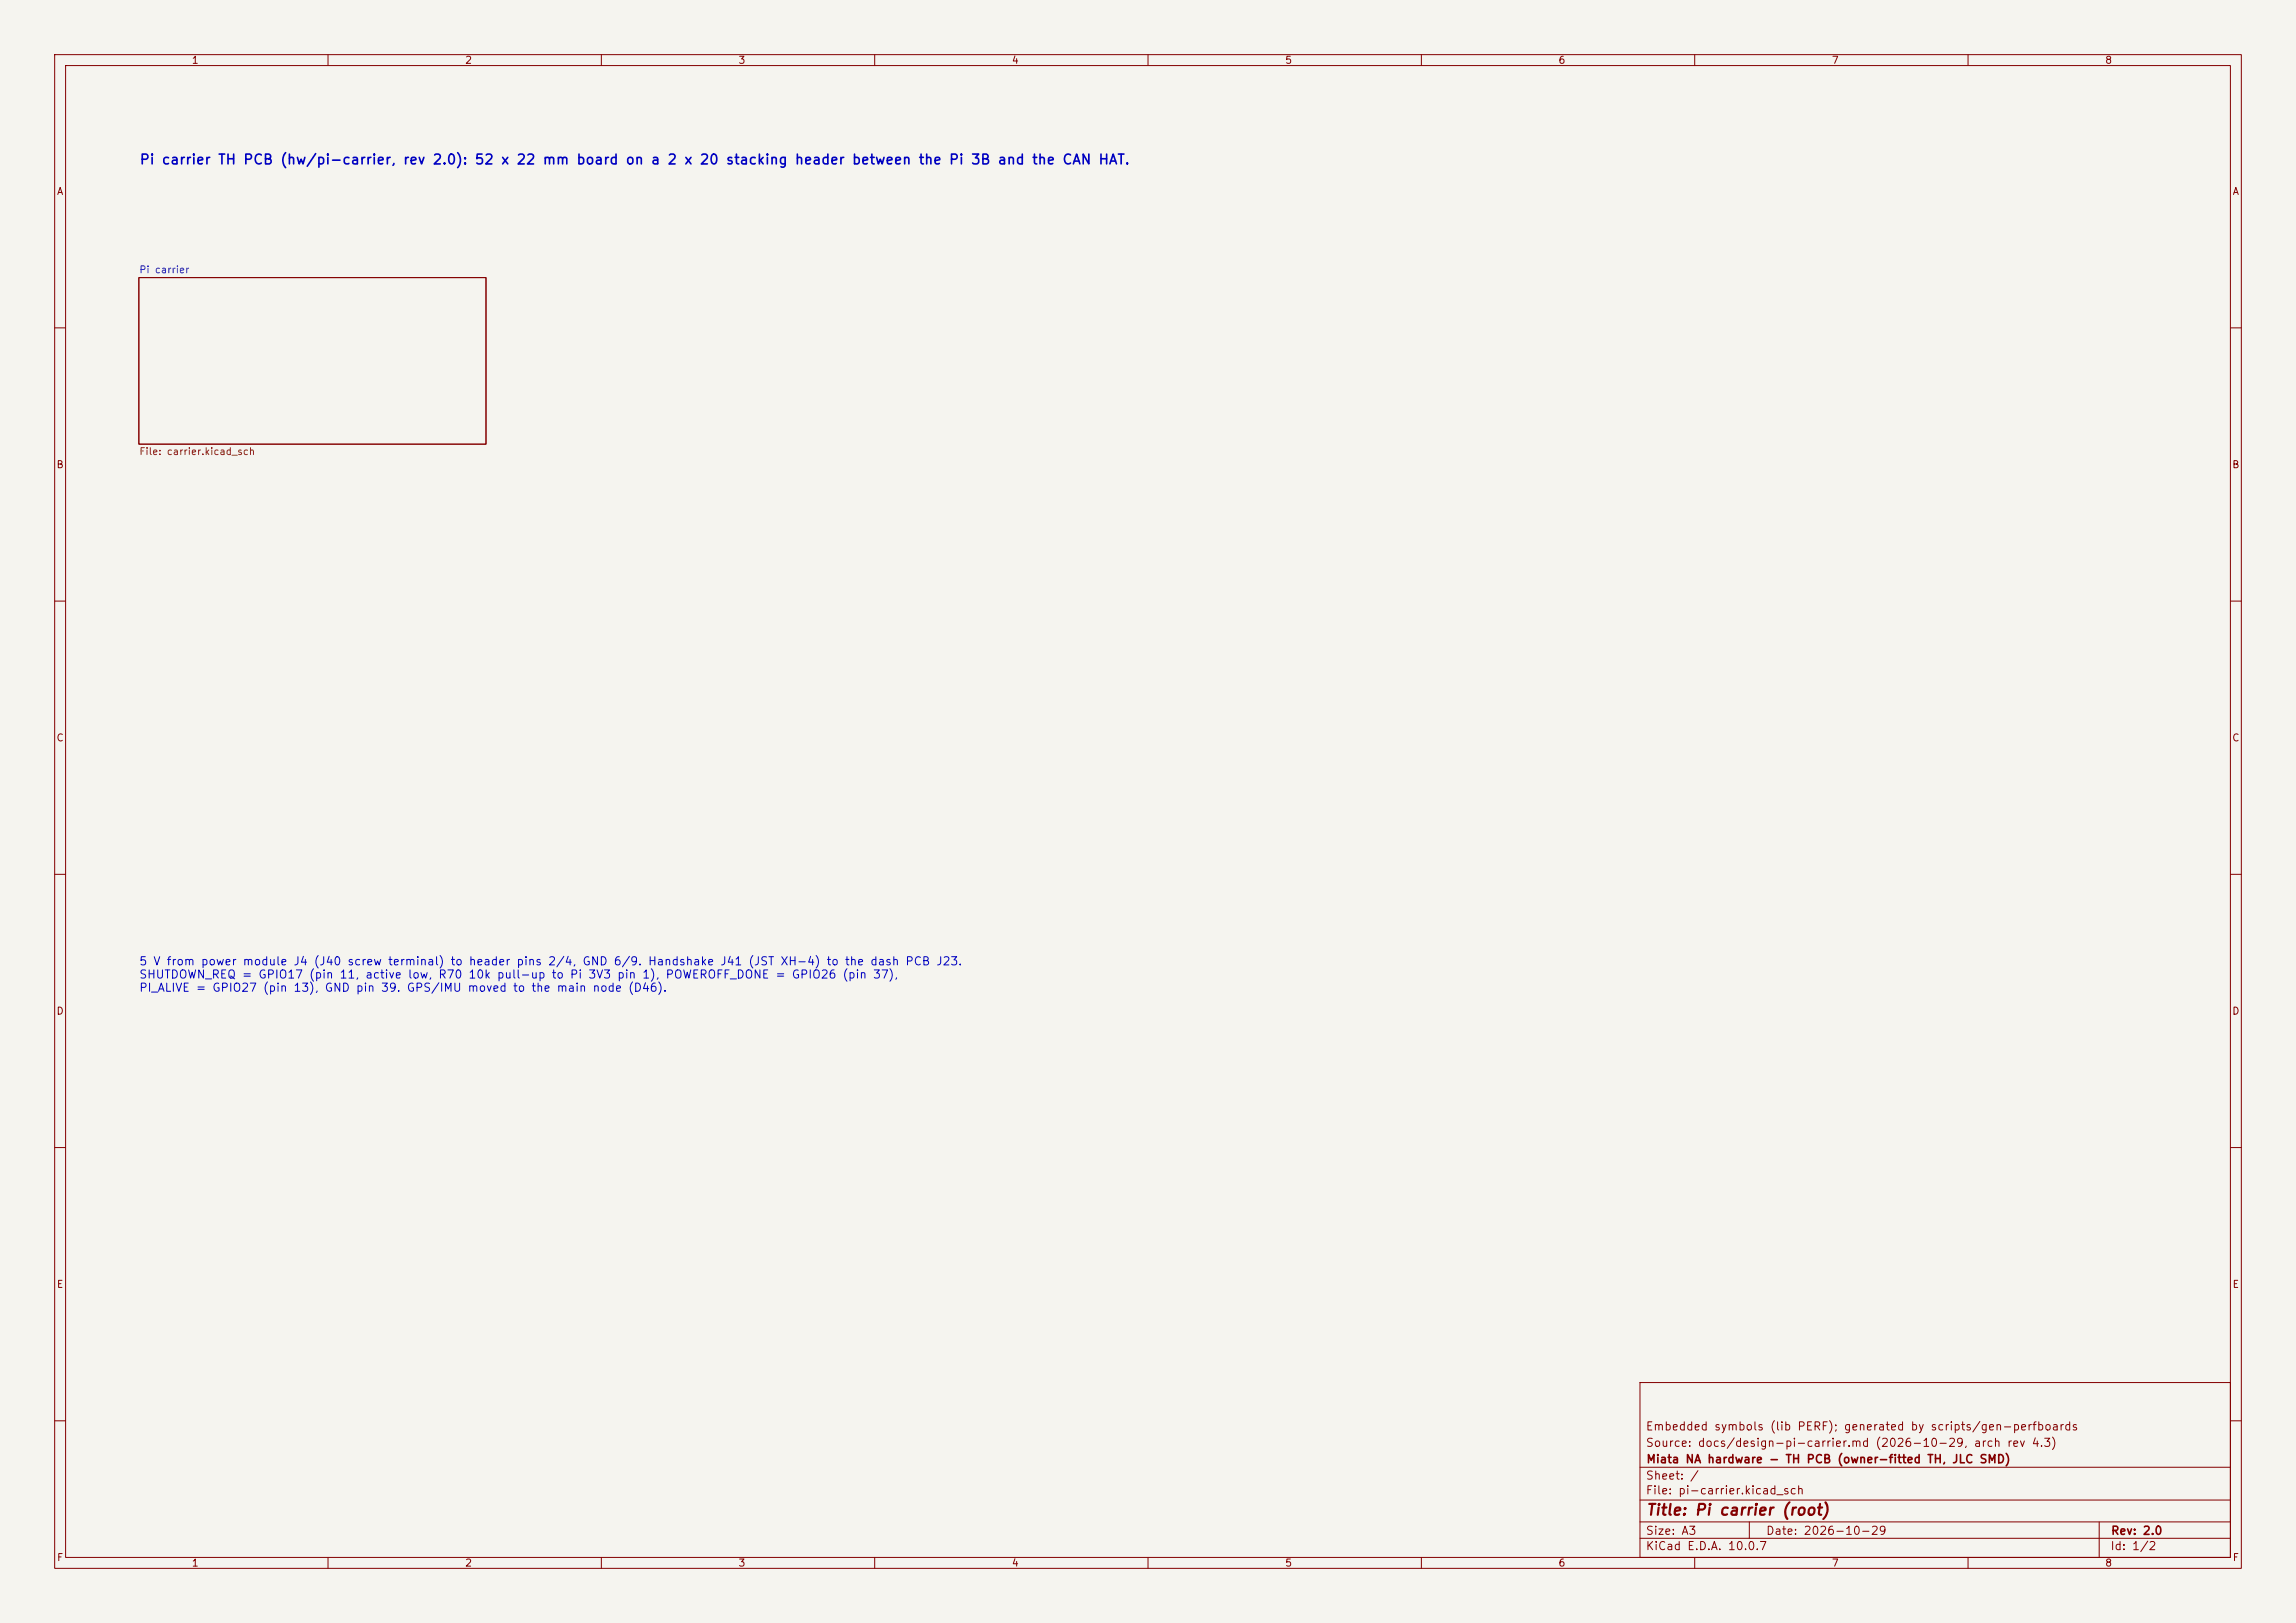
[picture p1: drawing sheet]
<svg xmlns="http://www.w3.org/2000/svg" width="420mm" height="297mm" viewBox="0 0 420 297" stroke-linecap="round" stroke-linejoin="round" font-family="sans-serif">
<defs><g id="words">
<text font-size="2" fill="#840000" x="301" y="277.8">Title: Pi carrier (root)</text>
<text font-size="1.8" fill="#0000c2" x="25.4" y="30.5">Pi carrier TH PCB (hw/pi-carrier, rev 2.0): 52 x 22 mm board on a 2 x 20 stacking header between the Pi 3B and the CAN HAT.</text>
<g font-size="1.5" fill="#0000c2">
<text x="25.4" y="177">5 V from power module J4 (J40 screw terminal) to header pins 2/4, GND 6/9. Handshake J41 (JST XH-4) to the dash PCB J23.</text>
<text x="25.4" y="179.4">SHUTDOWN_REQ = GPIO17 (pin 11, active low, R70 10k pull-up to Pi 3V3 pin 1), POWEROFF_DONE = GPIO26 (pin 37),</text>
<text x="25.4" y="181.9">PI_ALIVE = GPIO27 (pin 13), GND pin 39. GPS/IMU moved to the main node (D46).</text>
</g>
<g font-size="1.5" fill="#840000">
<text x="300.9" y="262.1">Embedded symbols (lib PERF); generated by scripts/gen-perfboards</text>
<text x="300.9" y="265.1">Source: docs/design-pi-carrier.md (2026-10-29, arch rev 4.3)</text>
<text x="301" y="268.1">Miata NA hardware - TH PCB (owner-fitted TH, JLC SMD)</text>
<text x="300.9" y="273.8">File: pi-carrier.kicad_sch</text>
<text x="300.9" y="271.1">Sheet: /</text>
<text x="300.9" y="281.2">Size: A3</text>
<text x="322.9" y="281.2">Date: 2026-10-29</text>
<text x="386" y="281.2">Rev: 2.0</text>
<text x="300.9" y="284">KiCad E.D.A. 10.0.7</text>
<text x="385.9" y="284">Id: 1/2</text>
</g>
<g font-size="1.3" fill="#840000">
<text x="35" y="12">1</text>
<text x="85" y="12">2</text>
<text x="135" y="12">3</text>
<text x="185" y="12">4</text>
<text x="235" y="12">5</text>
<text x="285" y="12">6</text>
<text x="335" y="12">7</text>
<text x="385" y="12">8</text>
<text x="10.3" y="36">A</text>
<text x="408.3" y="36">A</text>
<text x="10.2" y="86">B</text>
<text x="408.2" y="86">B</text>
<text x="10.2" y="136">C</text>
<text x="408.2" y="136">C</text>
<text x="10.2" y="186">D</text>
<text x="408.2" y="186">D</text>
<text x="10.3" y="236">E</text>
<text x="408.3" y="236">E</text>
<text x="10.3" y="286">F</text>
<text x="35" y="287">1</text>
<text x="85" y="287">2</text>
<text x="135" y="287">3</text>
<text x="185" y="287">4</text>
<text x="235" y="287">5</text>
<text x="285" y="287">6</text>
<text x="335" y="287">7</text>
<text x="385" y="287">8</text>
<text x="408.3" y="286">F</text>
</g>
<text font-size="1.3" fill="#006464" x="25.4" y="50.3">Pi carrier</text>
<text font-size="1.3" fill="#725600" x="25.4" y="83.6">File: carrier.kicad_sch</text>
</g></defs>
<path d="M0 0h420v297h-420z" fill="#f5f4ef" stroke="#f5f4ef" stroke-width=".18"/>
<g fill="none" stroke="#840000" stroke-width=".18">
<path d="M10 10h400v277h-400zM12 12h396v273h-396zM60 10v2M110 10v2M160 10v2M210 10v2M260 10v2M310 10v2M360 10v2M25.4 50.8h63.5v30.5h-63.5zM10 60h2M408 60h2"/>
<path d="M10 110h2M408 110h2M10 160h2M408 160h2M10 210h2M408 210h2M300 253h108v32h-108zM10 260h2M300 278.5h108M300 274.5h108M300 268.5h108M320 278.5v3"/>
<path d="M384 278.5v6.5M408 260h2M60 285v2M110 285v2M160 285v2M210 285v2M260 285v2M300 281.5h108M310 285v2M360 285v2"/>
</g>
<use href="#words"/>
</svg>
